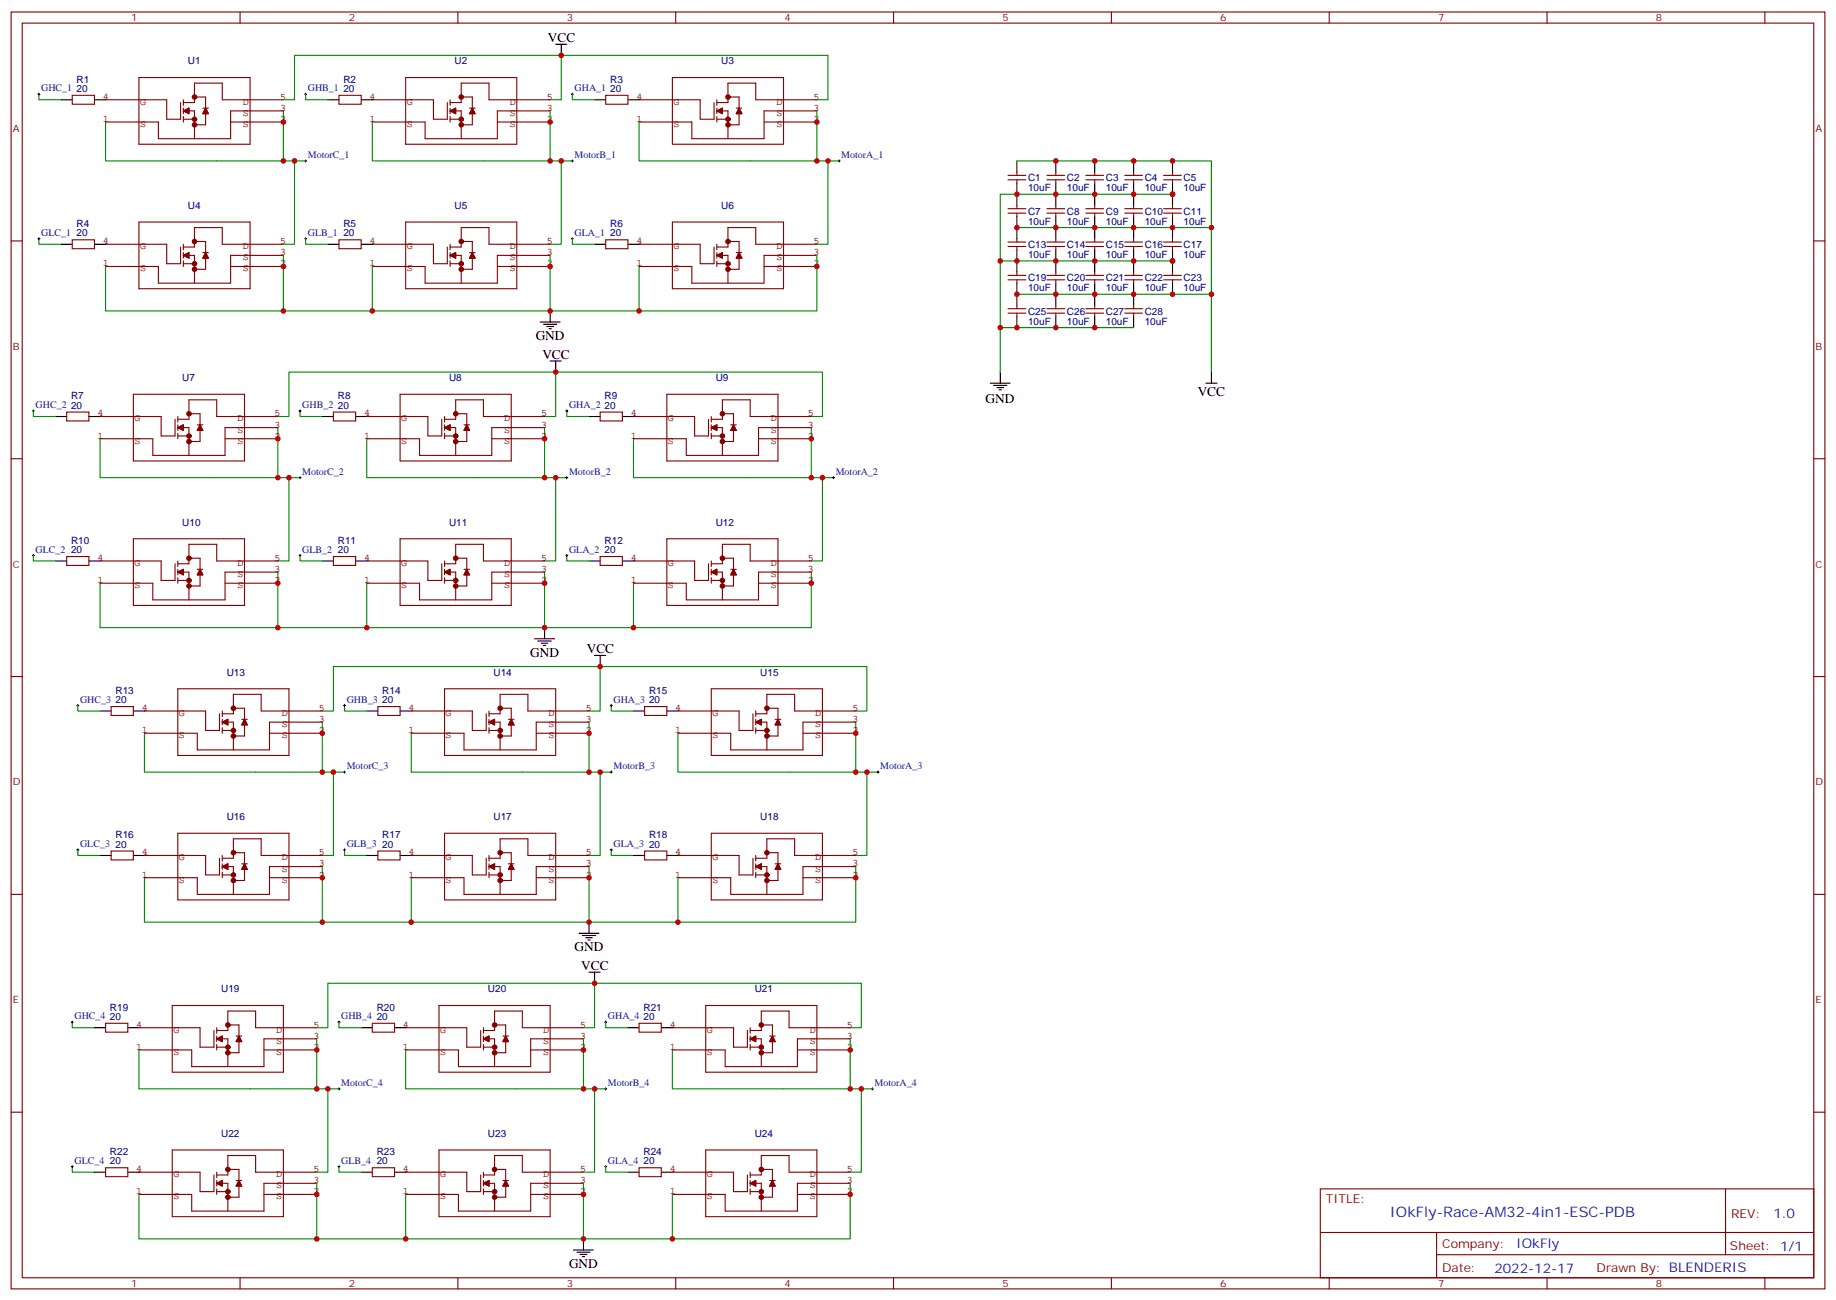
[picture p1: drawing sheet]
<svg xmlns="http://www.w3.org/2000/svg" width="583mm" height="413mm" viewBox="0 0 583 413" stroke-linecap="round" stroke-linejoin="round" font-family="sans-serif">
<defs><g id="words">
<text font-size="4.6" fill="#00f" x="441.2" y="386.4">IOkFly-Race-AM32-4in1-ESC-PDB</text>
<g font-size="4.2">
<text x="173.9" y="13.3">VCC</text>
<text x="170" y="107.9">GND</text>
<text x="172.2" y="113.9">VCC</text>
<text x="380.2" y="125.7">VCC</text>
<text x="312.9" y="127.8">GND</text>
<text x="168.3" y="208.4">GND</text>
<text x="186.3" y="207.4">VCC</text>
<text x="182.4" y="301.9">GND</text>
<text x="184.5" y="307.9">VCC</text>
<text x="180.6" y="402.4">GND</text>
</g>
<g font-size="4.2" fill="#00f">
<text x="562.9" y="386.7">1.0</text>
<text x="481.3" y="396.2">IOkFly</text>
<text x="474.4" y="404">2022-12-17</text>
</g>
<g font-size="3.9" fill="#800">
<text x="420.9" y="382">TITLE:</text>
<text x="549.5" y="386.7">REV:</text>
<text x="457.8" y="396.2">Company:</text>
<text x="549.1" y="396.8">Sheet: 1/1</text>
<text x="457.8" y="403.9">Date:</text>
<text x="506.8" y="403.9">Drawn By: BLENDERIS</text>
</g>
<g font-size="3.2" fill="#800">
<text x="41.6" y="6.8">1</text>
<text x="110.8" y="6.8">2</text>
<text x="179.9" y="6.8">3</text>
<text x="249.1" y="6.8">4</text>
<text x="318.2" y="6.8">5</text>
<text x="387.3" y="6.8">6</text>
<text x="456.5" y="6.8">7</text>
<text x="525.6" y="6.8">8</text>
<text x="4.1" y="41.9">A</text>
<text x="576.3" y="41.9">A</text>
<text x="4.1" y="111.1">B</text>
<text x="576.3" y="111.1">B</text>
<text x="4.1" y="180.2">C</text>
<text x="576.3" y="180.2">C</text>
<text x="4.1" y="249.3">D</text>
<text x="576.3" y="249.3">D</text>
<text x="4.1" y="318.5">E</text>
<text x="576.3" y="318.5">E</text>
<text x="41.6" y="408.6">1</text>
<text x="110.8" y="408.6">2</text>
<text x="179.9" y="408.6">3</text>
<text x="249.1" y="408.6">4</text>
<text x="318.2" y="408.6">5</text>
<text x="387.3" y="408.6">6</text>
<text x="456.5" y="408.6">7</text>
<text x="525.6" y="408.6">8</text>
</g>
<g font-size="3.2" fill="#000080">
<text x="59.6" y="20.4">U1</text>
<text x="144.3" y="20.4">U2</text>
<text x="229" y="20.4">U3</text>
<text x="24.3" y="29.2">20</text>
<text x="24.3" y="26.3">R1</text>
<text x="109" y="29.2">20</text>
<text x="109" y="26.3">R2</text>
<text x="193.7" y="29.2">20</text>
<text x="193.7" y="26.3">R3</text>
<text x="326.3" y="57.4">C1</text>
<text x="338.7" y="57.4">C2</text>
<text x="351" y="57.4">C3</text>
<text x="363.4" y="57.4">C4</text>
<text x="375.7" y="57.4">C5</text>
<text x="326.3" y="60.6">10uF</text>
<text x="338.7" y="60.6">10uF</text>
<text x="351" y="60.6">10uF</text>
<text x="363.4" y="60.6">10uF</text>
<text x="375.7" y="60.6">10uF</text>
<text x="59.6" y="66.3">U4</text>
<text x="144.3" y="66.3">U5</text>
<text x="229" y="66.3">U6</text>
<text x="326.3" y="71.3">10uF</text>
<text x="326.3" y="68.1">C7</text>
<text x="338.7" y="71.3">10uF</text>
<text x="338.7" y="68.1">C8</text>
<text x="351" y="71.3">10uF</text>
<text x="351" y="68.1">C9</text>
<text x="363.4" y="71.3">10uF</text>
<text x="363.4" y="68.1">C10</text>
<text x="375.7" y="71.3">10uF</text>
<text x="375.7" y="68.1">C11</text>
<text x="24.3" y="75.1">20</text>
<text x="24.3" y="72.1">R4</text>
<text x="109" y="75.1">20</text>
<text x="109" y="72.1">R5</text>
<text x="193.7" y="75.1">20</text>
<text x="193.7" y="72.1">R6</text>
<text x="326.3" y="81.9">10uF</text>
<text x="326.3" y="78.7">C13</text>
<text x="338.7" y="81.9">10uF</text>
<text x="338.7" y="78.7">C14</text>
<text x="351" y="81.9">10uF</text>
<text x="351" y="78.7">C15</text>
<text x="363.4" y="81.9">10uF</text>
<text x="363.4" y="78.7">C16</text>
<text x="375.7" y="81.9">10uF</text>
<text x="375.7" y="78.7">C17</text>
<text x="326.3" y="89.3">C19</text>
<text x="338.7" y="89.3">C20</text>
<text x="351" y="89.3">C21</text>
<text x="363.4" y="89.3">C22</text>
<text x="375.7" y="89.3">C23</text>
<text x="326.3" y="92.4">10uF</text>
<text x="338.7" y="92.4">10uF</text>
<text x="351" y="92.4">10uF</text>
<text x="363.4" y="92.4">10uF</text>
<text x="375.7" y="92.4">10uF</text>
<text x="326.3" y="99.9">C25</text>
<text x="338.7" y="99.9">C26</text>
<text x="351" y="99.9">C27</text>
<text x="363.4" y="99.9">C28</text>
<text x="326.3" y="103">10uF</text>
<text x="338.7" y="103">10uF</text>
<text x="351" y="103">10uF</text>
<text x="363.4" y="103">10uF</text>
<text x="57.9" y="121">U7</text>
<text x="142.5" y="121">U8</text>
<text x="227.2" y="121">U9</text>
<text x="22.6" y="129.8">20</text>
<text x="22.6" y="126.8">R7</text>
<text x="107.2" y="129.8">20</text>
<text x="107.2" y="126.8">R8</text>
<text x="191.9" y="129.8">20</text>
<text x="191.9" y="126.8">R9</text>
<text x="57.9" y="166.8">U10</text>
<text x="142.5" y="166.8">U11</text>
<text x="227.2" y="166.8">U12</text>
<text x="22.6" y="172.7">R10</text>
<text x="107.2" y="172.7">R11</text>
<text x="191.9" y="172.7">R12</text>
<text x="22.6" y="175.6">20</text>
<text x="107.2" y="175.6">20</text>
<text x="191.9" y="175.6">20</text>
<text x="72" y="214.5">U13</text>
<text x="156.6" y="214.5">U14</text>
<text x="241.3" y="214.5">U15</text>
<text x="36.7" y="220.3">R13</text>
<text x="121.3" y="220.3">R14</text>
<text x="206" y="220.3">R15</text>
<text x="36.7" y="223.2">20</text>
<text x="121.3" y="223.2">20</text>
<text x="206" y="223.2">20</text>
<text x="72" y="260.3">U16</text>
<text x="156.6" y="260.3">U17</text>
<text x="241.3" y="260.3">U18</text>
<text x="36.7" y="269.1">20</text>
<text x="36.7" y="266.2">R16</text>
<text x="121.3" y="269.1">20</text>
<text x="121.3" y="266.2">R17</text>
<text x="206" y="269.1">20</text>
<text x="206" y="266.2">R18</text>
<text x="70.2" y="315">U19</text>
<text x="154.9" y="315">U20</text>
<text x="239.6" y="315">U21</text>
<text x="34.9" y="323.8">20</text>
<text x="34.9" y="320.8">R19</text>
<text x="119.6" y="323.8">20</text>
<text x="119.6" y="320.8">R20</text>
<text x="204.2" y="323.8">20</text>
<text x="204.2" y="320.8">R21</text>
<text x="70.2" y="360.9">U22</text>
<text x="154.9" y="360.9">U23</text>
<text x="239.6" y="360.9">U24</text>
<text x="34.9" y="369.6">20</text>
<text x="34.9" y="366.7">R22</text>
<text x="119.6" y="369.6">20</text>
<text x="119.6" y="366.7">R23</text>
<text x="204.2" y="369.6">20</text>
<text x="204.2" y="366.7">R24</text>
</g>
<g font-size="3.2" fill="#00f">
<text x="13.1" y="29">GHC_1</text>
<text x="97.7" y="29">GHB_1</text>
<text x="182.4" y="29">GHA_1</text>
<text x="97.7" y="50.2">MotorC_1</text>
<text x="182.4" y="50.2">MotorB_1</text>
<text x="267.1" y="50.2">MotorA_1</text>
<text x="13.1" y="74.9">GLC_1</text>
<text x="97.7" y="74.9">GLB_1</text>
<text x="182.4" y="74.9">GLA_1</text>
<text x="11.3" y="129.6">GHC_2</text>
<text x="96" y="129.6">GHB_2</text>
<text x="180.6" y="129.6">GHA_2</text>
<text x="96" y="150.7">MotorC_2</text>
<text x="180.6" y="150.7">MotorB_2</text>
<text x="265.3" y="150.7">MotorA_2</text>
<text x="11.3" y="175.4">GLC_2</text>
<text x="96" y="175.4">GLB_2</text>
<text x="180.6" y="175.4">GLA_2</text>
<text x="25.4" y="223.1">GHC_3</text>
<text x="110.1" y="223.1">GHB_3</text>
<text x="194.7" y="223.1">GHA_3</text>
<text x="110.1" y="244.2">MotorC_3</text>
<text x="194.7" y="244.2">MotorB_3</text>
<text x="279.4" y="244.2">MotorA_3</text>
<text x="25.4" y="268.9">GLC_3</text>
<text x="110.1" y="268.9">GLB_3</text>
<text x="194.7" y="268.9">GLA_3</text>
<text x="23.6" y="323.6">GHC_4</text>
<text x="108.3" y="323.6">GHB_4</text>
<text x="193" y="323.6">GHA_4</text>
<text x="108.3" y="344.8">MotorC_4</text>
<text x="193" y="344.8">MotorB_4</text>
<text x="277.6" y="344.8">MotorA_4</text>
<text x="23.6" y="369.5">GLC_4</text>
<text x="108.3" y="369.5">GLB_4</text>
<text x="193" y="369.5">GLA_4</text>
</g>
<g font-size="3.2" fill="#840000">
<text x="32.7" y="31.6">4</text>
<text x="44.4" y="33.2">G</text>
<text x="77.1" y="33.2">D</text>
<text x="88.9" y="35.2">3</text>
<text x="88.9" y="31.6">5</text>
<text x="117.3" y="31.6">4</text>
<text x="129.1" y="33.2">G</text>
<text x="161.8" y="33.2">D</text>
<text x="173.6" y="35.2">3</text>
<text x="173.6" y="31.6">5</text>
<text x="202" y="31.6">4</text>
<text x="213.8" y="33.2">G</text>
<text x="246.5" y="33.2">D</text>
<text x="258.2" y="35.2">3</text>
<text x="258.2" y="31.6">5</text>
<text x="32.7" y="38.7">1</text>
<text x="44.4" y="40.3">S</text>
<text x="77.1" y="40.3">S</text>
<text x="77.1" y="36.8">S</text>
<text x="88.9" y="38.7">2</text>
<text x="117.3" y="38.7">1</text>
<text x="129.1" y="40.3">S</text>
<text x="161.8" y="40.3">S</text>
<text x="161.8" y="36.8">S</text>
<text x="173.6" y="38.7">2</text>
<text x="202" y="38.7">1</text>
<text x="213.8" y="40.3">S</text>
<text x="246.5" y="40.3">S</text>
<text x="246.5" y="36.8">S</text>
<text x="258.2" y="38.7">2</text>
<text x="32.7" y="77.5">4</text>
<text x="88.9" y="77.5">5</text>
<text x="117.3" y="77.5">4</text>
<text x="173.6" y="77.5">5</text>
<text x="202" y="77.5">4</text>
<text x="258.2" y="77.5">5</text>
<text x="44.4" y="79.1">G</text>
<text x="77.1" y="82.6">S</text>
<text x="77.1" y="79.1">D</text>
<text x="88.9" y="81">3</text>
<text x="129.1" y="79.1">G</text>
<text x="161.8" y="82.6">S</text>
<text x="161.8" y="79.1">D</text>
<text x="173.6" y="81">3</text>
<text x="213.8" y="79.1">G</text>
<text x="246.5" y="82.6">S</text>
<text x="246.5" y="79.1">D</text>
<text x="258.2" y="81">3</text>
<text x="32.7" y="84.6">1</text>
<text x="44.4" y="86.2">S</text>
<text x="77.1" y="86.2">S</text>
<text x="88.9" y="84.6">2</text>
<text x="117.3" y="84.6">1</text>
<text x="129.1" y="86.2">S</text>
<text x="161.8" y="86.2">S</text>
<text x="173.6" y="84.6">2</text>
<text x="202" y="84.6">1</text>
<text x="213.8" y="86.2">S</text>
<text x="246.5" y="86.2">S</text>
<text x="258.2" y="84.6">2</text>
<text x="30.9" y="132.2">4</text>
<text x="42.7" y="133.8">G</text>
<text x="75.4" y="137.3">S</text>
<text x="75.4" y="133.8">D</text>
<text x="87.1" y="135.7">3</text>
<text x="87.1" y="132.2">5</text>
<text x="115.6" y="132.2">4</text>
<text x="127.4" y="133.8">G</text>
<text x="160" y="137.3">S</text>
<text x="160" y="133.8">D</text>
<text x="171.8" y="135.7">3</text>
<text x="171.8" y="132.2">5</text>
<text x="200.2" y="132.2">4</text>
<text x="212" y="133.8">G</text>
<text x="244.7" y="137.3">S</text>
<text x="244.7" y="133.8">D</text>
<text x="256.5" y="135.7">3</text>
<text x="256.5" y="132.2">5</text>
<text x="30.9" y="139.2">1</text>
<text x="42.7" y="140.8">S</text>
<text x="75.4" y="140.8">S</text>
<text x="87.1" y="139.2">2</text>
<text x="115.6" y="139.2">1</text>
<text x="127.4" y="140.8">S</text>
<text x="160" y="140.8">S</text>
<text x="171.8" y="139.2">2</text>
<text x="200.2" y="139.2">1</text>
<text x="212" y="140.8">S</text>
<text x="244.7" y="140.8">S</text>
<text x="256.5" y="139.2">2</text>
<text x="30.9" y="178">4</text>
<text x="42.7" y="179.6">G</text>
<text x="75.4" y="179.6">D</text>
<text x="87.1" y="178">5</text>
<text x="115.6" y="178">4</text>
<text x="127.4" y="179.6">G</text>
<text x="160" y="179.6">D</text>
<text x="171.8" y="178">5</text>
<text x="200.2" y="178">4</text>
<text x="212" y="179.6">G</text>
<text x="244.7" y="179.6">D</text>
<text x="256.5" y="178">5</text>
<text x="30.9" y="185.1">1</text>
<text x="75.4" y="183.2">S</text>
<text x="87.1" y="185.1">2</text>
<text x="87.1" y="181.6">3</text>
<text x="115.6" y="185.1">1</text>
<text x="160" y="183.2">S</text>
<text x="171.8" y="185.1">2</text>
<text x="171.8" y="181.6">3</text>
<text x="200.2" y="185.1">1</text>
<text x="244.7" y="183.2">S</text>
<text x="256.5" y="185.1">2</text>
<text x="256.5" y="181.6">3</text>
<text x="42.7" y="186.7">S</text>
<text x="75.4" y="186.7">S</text>
<text x="127.4" y="186.7">S</text>
<text x="160" y="186.7">S</text>
<text x="212" y="186.7">S</text>
<text x="244.7" y="186.7">S</text>
<text x="45" y="225.7">4</text>
<text x="56.8" y="227.3">G</text>
<text x="89.5" y="227.3">D</text>
<text x="101.2" y="225.7">5</text>
<text x="129.7" y="225.7">4</text>
<text x="141.5" y="227.3">G</text>
<text x="174.1" y="227.3">D</text>
<text x="185.9" y="225.7">5</text>
<text x="214.3" y="225.7">4</text>
<text x="226.1" y="227.3">G</text>
<text x="258.8" y="227.3">D</text>
<text x="270.6" y="225.7">5</text>
<text x="45" y="232.7">1</text>
<text x="89.5" y="230.8">S</text>
<text x="101.2" y="232.7">2</text>
<text x="101.2" y="229.2">3</text>
<text x="129.7" y="232.7">1</text>
<text x="174.1" y="230.8">S</text>
<text x="185.9" y="232.7">2</text>
<text x="185.9" y="229.2">3</text>
<text x="214.3" y="232.7">1</text>
<text x="258.8" y="230.8">S</text>
<text x="270.6" y="232.7">2</text>
<text x="270.6" y="229.2">3</text>
<text x="56.8" y="234.3">S</text>
<text x="89.5" y="234.3">S</text>
<text x="141.5" y="234.3">S</text>
<text x="174.1" y="234.3">S</text>
<text x="226.1" y="234.3">S</text>
<text x="258.8" y="234.3">S</text>
<text x="45" y="271.5">4</text>
<text x="56.8" y="273.1">G</text>
<text x="89.5" y="273.1">D</text>
<text x="101.2" y="275.1">3</text>
<text x="101.2" y="271.5">5</text>
<text x="129.7" y="271.5">4</text>
<text x="141.5" y="273.1">G</text>
<text x="174.1" y="273.1">D</text>
<text x="185.9" y="275.1">3</text>
<text x="185.9" y="271.5">5</text>
<text x="214.3" y="271.5">4</text>
<text x="226.1" y="273.1">G</text>
<text x="258.8" y="273.1">D</text>
<text x="270.6" y="275.1">3</text>
<text x="270.6" y="271.5">5</text>
<text x="45" y="278.6">1</text>
<text x="56.8" y="280.2">S</text>
<text x="89.5" y="280.2">S</text>
<text x="89.5" y="276.7">S</text>
<text x="101.2" y="278.6">2</text>
<text x="129.7" y="278.6">1</text>
<text x="141.5" y="280.2">S</text>
<text x="174.1" y="280.2">S</text>
<text x="174.1" y="276.7">S</text>
<text x="185.9" y="278.6">2</text>
<text x="214.3" y="278.6">1</text>
<text x="226.1" y="280.2">S</text>
<text x="258.8" y="280.2">S</text>
<text x="258.8" y="276.7">S</text>
<text x="270.6" y="278.6">2</text>
<text x="43.3" y="326.2">4</text>
<text x="55" y="327.8">G</text>
<text x="87.7" y="327.8">D</text>
<text x="99.5" y="329.7">3</text>
<text x="99.5" y="326.2">5</text>
<text x="127.9" y="326.2">4</text>
<text x="139.7" y="327.8">G</text>
<text x="172.4" y="327.8">D</text>
<text x="184.1" y="329.7">3</text>
<text x="184.1" y="326.2">5</text>
<text x="212.6" y="326.2">4</text>
<text x="224.4" y="327.8">G</text>
<text x="257" y="327.8">D</text>
<text x="268.8" y="329.7">3</text>
<text x="268.8" y="326.2">5</text>
<text x="43.3" y="333.3">1</text>
<text x="55" y="334.9">S</text>
<text x="87.7" y="334.9">S</text>
<text x="87.7" y="331.3">S</text>
<text x="99.5" y="333.3">2</text>
<text x="127.9" y="333.3">1</text>
<text x="139.7" y="334.9">S</text>
<text x="172.4" y="334.9">S</text>
<text x="172.4" y="331.3">S</text>
<text x="184.1" y="333.3">2</text>
<text x="212.6" y="333.3">1</text>
<text x="224.4" y="334.9">S</text>
<text x="257" y="334.9">S</text>
<text x="257" y="331.3">S</text>
<text x="268.8" y="333.3">2</text>
<text x="43.3" y="372.1">4</text>
<text x="55" y="373.7">G</text>
<text x="87.7" y="377.2">S</text>
<text x="87.7" y="373.7">D</text>
<text x="99.5" y="375.6">3</text>
<text x="99.5" y="372.1">5</text>
<text x="127.9" y="372.1">4</text>
<text x="139.7" y="373.7">G</text>
<text x="172.4" y="377.2">S</text>
<text x="172.4" y="373.7">D</text>
<text x="184.1" y="375.6">3</text>
<text x="184.1" y="372.1">5</text>
<text x="212.6" y="372.1">4</text>
<text x="224.4" y="373.7">G</text>
<text x="257" y="377.2">S</text>
<text x="257" y="373.7">D</text>
<text x="268.8" y="375.6">3</text>
<text x="268.8" y="372.1">5</text>
<text x="43.3" y="379.1">1</text>
<text x="55" y="380.7">S</text>
<text x="87.7" y="380.7">S</text>
<text x="99.5" y="379.1">2</text>
<text x="127.9" y="379.1">1</text>
<text x="139.7" y="380.7">S</text>
<text x="172.4" y="380.7">S</text>
<text x="184.1" y="379.1">2</text>
<text x="212.6" y="379.1">1</text>
<text x="224.4" y="380.7">S</text>
<text x="257" y="380.7">S</text>
<text x="268.8" y="379.1">2</text>
</g>
</g></defs>
<g fill="none" stroke="#870000" stroke-width=".35">
<path d="M3.5 3.8h575.8v405.4h-575.8zM7.1 7.3h568.6v398.3h-568.6zM76.2 3.8v3.5M145.3 3.8v3.5M214.5 3.8v3.5M283.6 3.8v3.5M352.8 3.8v3.5M421.9 3.8v3.5M491.1 3.8v3.5M560.2 3.8v3.5M22.9 30.3h7.1v2.8h-7.1zM3.5 76.5h3.6"/>
<path d="M575.7 76.5h3.6M3.5 145.6h3.6M575.7 145.6h3.6M3.5 214.8h3.6M575.7 214.8h3.6M3.5 283.9h3.6M575.7 283.9h3.6M3.5 353.1h3.6M575.7 353.1h3.6M419.1 377.4h156.6v28.2h-156.6zM547.7 377.4v20.9M419.1 391.2h156.5"/>
<path d="M456 398.3h119.6M456 391.2v14.2M76.2 405.6v3.6M145.3 405.6v3.6M214.5 405.6v3.6M283.6 405.6v3.6M352.8 405.6v3.6M421.9 405.6v3.6M491.1 405.6v3.6M560.2 405.6v3.6"/>
</g>
<path d="M12.3 29.9v1.8h7.1" fill="none" stroke="#008700" stroke-width=".35"/>
<path d="M12 29.9h.7M12.3 29.6v.7" fill="none" stroke="#000" stroke-width=".32"/>
<path d="M19.4 31.7h3.5M30 31.7h3.5" fill="none" stroke="#000" stroke-width=".35"/>
<g fill="#850000" stroke="#850000" stroke-width=".35">
<path d="M58.2 35.2l1.8-.9v1.8z"/>
<path d="M65.3 34.3l.8 1.8h-1.7z"/>
</g>
<path d="M33.5 38.7h10.6M33.5 31.7h10.6M79.4 38.7h10.6M79.4 35.2h10.6M79.4 31.7h10.6" fill="none" stroke="#850000" stroke-width=".35"/>
<g fill="#850000">
<circle cx="61.6" cy="30.8" r=".44"/>
<circle cx="61.6" cy="39.6" r=".44"/>
<circle cx="61.6" cy="37.9" r=".44"/>
</g>
<g fill="none" stroke="#850000" stroke-width=".88">
<circle cx="61.7" cy="39.6" r=".44"/>
<circle cx="61.7" cy="30.8" r=".44"/>
<circle cx="61.7" cy="37.9" r=".44"/>
</g>
<g fill="none" stroke="#850000" stroke-width=".35">
<path d="M44.1 24.6h35.3v21.2h-35.3zM44.1 31.7h8.8v6.2h4.4v-5.3M58.2 35.2h3.5v8.8M58.2 37.9h3.5M58.2 31.7v1.7M58.2 34.3v1.8M58.2 37v1.7M58.2 35.2l1.8-.9v1.8zM61.7 30.8h3.6v8.8h-3.6M64.4 34.3h1.7M65.3 34.3l.8 1.8h-1.7zM73.2 38.7h6.2"/>
<path d="M79.4 35.2h-6.2v8.8h-22.9v-5.3h-6.2M79.4 31.7h-8.8v-5.3h-8.9v6.2h-3.5M118.2 31.7h10.6M118.2 38.7h10.6M164 35.2h10.6M164 31.7h10.6M164 38.7h10.6"/>
</g>
<path d="M178.2 17.6h-84.7v14.1h-3.5M90 35.2v15.9h-56.5v-12.4" fill="none" stroke="#008700" stroke-width=".35"/>
<path d="M176.4 14h3.5M178.2 14v3.6" fill="none" stroke="#000" stroke-width=".35"/>
<g fill="#850000" stroke="#850000" stroke-width=".35">
<path d="M142.9 35.2l1.7-.9v1.8z"/>
<path d="M149.9 34.3l.9 1.8h-1.8z"/>
</g>
<g fill="#850000">
<circle cx="146.2" cy="30.8" r=".44"/>
<circle cx="146.2" cy="39.6" r=".44"/>
<circle cx="146.2" cy="37.9" r=".44"/>
</g>
<g fill="none" stroke="#850000" stroke-width=".88">
<circle cx="146.4" cy="30.8" r=".44"/>
<circle cx="146.4" cy="37.9" r=".44"/>
<circle cx="146.4" cy="39.6" r=".44"/>
</g>
<g fill="none" stroke="#850000" stroke-width=".35">
<path d="M128.8 24.6h35.2v21.2h-35.2zM128.8 31.7h8.8v6.2h4.4v-5.3M142.9 35.2h3.5v8.8M142.9 37.9h3.5M142.9 31.7v1.7M142.9 34.3v1.8M142.9 37v1.7M142.9 35.2l1.7-.9v1.8zM146.4 30.8h3.5v8.8h-3.5M149 34.3h1.8M149.9 34.3l.9 1.8h-1.8zM157.9 38.7h6.1"/>
<path d="M164 35.2h-6.1v8.8h-23v-5.3h-6.1M164 31.7h-8.8v-5.3h-8.8v6.2h-3.5M202.8 31.7h10.6M202.8 38.7h10.6M248.7 35.2h10.6M248.7 31.7h10.6M248.7 38.7h10.6"/>
</g>
<path d="M104.1 31.7h3.5M114.7 31.7h3.5" fill="none" stroke="#000" stroke-width=".35"/>
<path d="M107.6 30.3h7.1v2.8h-7.1z" fill="none" stroke="#870000" stroke-width=".35"/>
<path d="M96.7 29.9h.7M97 29.6v.7" fill="none" stroke="#000" stroke-width=".32"/>
<path d="M97 29.9v1.8h7.1" fill="none" stroke="#008700" stroke-width=".35"/>
<g fill="#850000" stroke="#850000" stroke-width=".35">
<path d="M227.5 35.2l1.8-.9v1.8z"/>
<path d="M234.6 34.3l.9 1.8h-1.8z"/>
</g>
<g fill="#850000">
<circle cx="230.9" cy="30.8" r=".44"/>
<circle cx="230.9" cy="39.6" r=".44"/>
<circle cx="230.9" cy="37.9" r=".44"/>
</g>
<g fill="none" stroke="#850000" stroke-width=".88">
<circle cx="231.1" cy="30.8" r=".44"/>
<circle cx="231.1" cy="37.9" r=".44"/>
<circle cx="231.1" cy="39.6" r=".44"/>
</g>
<g fill="none" stroke="#850000" stroke-width=".35">
<path d="M213.4 24.6h35.3v21.2h-35.3zM213.4 31.7h8.8v6.2h4.5v-5.3M227.5 35.2h3.6v8.8M227.5 37.9h3.6M227.5 31.7v1.7M227.5 34.3v1.8M227.5 37v1.7M227.5 35.2l1.8-.9v1.8zM231.1 30.8h3.5v8.8h-3.5M233.7 34.3h1.8M234.6 34.3l.9 1.8h-1.8zM242.5 38.7h6.2"/>
<path d="M248.7 35.2h-6.2v8.8h-22.9v-5.3h-6.2M248.7 31.7h-8.8v-5.3h-8.8v6.2h-3.6M33.5 77.5h10.6M79.4 77.5h10.6M33.5 84.6h10.6M79.4 84.6h10.6M79.4 81.1h10.6"/>
</g>
<path d="M174.6 31.7h3.6v-14.1h84.6v14.1h-3.5M174.6 35.2v15.9h-56.4v-12.4M181.7 29.9v1.8h7M259.3 35.2v15.9h-56.5v-12.4" fill="none" stroke="#008700" stroke-width=".35"/>
<path d="M181.3 29.9h.7M181.7 29.6v.7" fill="none" stroke="#000" stroke-width=".32"/>
<path d="M188.7 31.7h3.6M199.3 31.7h3.5" fill="none" stroke="#000" stroke-width=".35"/>
<path d="M192.3 30.3h7v2.8h-7z" fill="none" stroke="#870000" stroke-width=".35"/>
<g fill="#850000" stroke="#850000" stroke-width=".35">
<path d="M58.2 81.1l1.8-.9v1.8z"/>
<path d="M65.3 80.2l.8 1.8h-1.7z"/>
</g>
<g fill="#850000">
<circle cx="61.6" cy="76.7" r=".44"/>
<circle cx="61.6" cy="85.5" r=".44"/>
<circle cx="61.6" cy="83.7" r=".44"/>
</g>
<g fill="none" stroke="#850000" stroke-width=".88">
<circle cx="61.7" cy="76.7" r=".44"/>
<circle cx="61.7" cy="85.5" r=".44"/>
<circle cx="61.7" cy="83.7" r=".44"/>
</g>
<g fill="none" stroke="#850000" stroke-width=".35">
<path d="M44.1 70.5h35.3v21.2h-35.3zM44.1 77.5h8.8v6.2h4.4v-5.3M58.2 77.5v1.8M61.7 76.7h3.6v8.8h-3.6M79.4 77.5h-8.8v-5.3h-8.9v6.2h-3.5M118.2 77.5h10.6M164 77.5h10.6M58.2 81.1h3.5v8.8M58.2 83.7h3.5M58.2 80.2v1.8M58.2 82.8v1.8M58.2 81.1l1.8-.9v1.8z"/>
<path d="M64.4 80.2h1.7M65.3 80.2l.8 1.8h-1.7zM73.2 84.6h6.2M79.4 81.1h-6.2v8.8h-22.9v-5.3h-6.2M118.2 84.6h10.6M164 81.1h10.6M164 84.6h10.6"/>
</g>
<path d="M90 51.1h3.5v26.4h-3.5M93.5 51.1h3.5M12.3 75.8v1.7h7.1" fill="none" stroke="#008700" stroke-width=".35"/>
<path d="M96.7 51.1h.7M97 50.7v.7" fill="none" stroke="#000" stroke-width=".32"/>
<g fill="#850000" stroke="#850000" stroke-width=".35">
<path d="M142.9 81.1l1.7-.9v1.8z"/>
<path d="M149.9 80.2l.9 1.8h-1.8z"/>
</g>
<g fill="#850000">
<circle cx="146.2" cy="76.7" r=".44"/>
<circle cx="146.2" cy="85.5" r=".44"/>
<circle cx="146.2" cy="83.7" r=".44"/>
</g>
<g fill="none" stroke="#850000" stroke-width=".88">
<circle cx="146.4" cy="76.7" r=".44"/>
<circle cx="146.4" cy="85.5" r=".44"/>
<circle cx="146.4" cy="83.7" r=".44"/>
</g>
<g fill="none" stroke="#850000" stroke-width=".35">
<path d="M128.8 70.5h35.2v21.2h-35.2zM128.8 77.5h8.8v6.2h4.4v-5.3M142.9 77.5v1.8M146.4 76.7h3.5v8.8h-3.5M164 77.5h-8.8v-5.3h-8.8v6.2h-3.5M202.8 77.5h10.6M248.7 77.5h10.6M142.9 81.1h3.5v8.8M142.9 83.7h3.5M142.9 80.2v1.8M142.9 82.8v1.8M142.9 81.1l1.7-.9v1.8z"/>
<path d="M149 80.2h1.8M149.9 80.2l.9 1.8h-1.8zM157.9 84.6h6.1M164 81.1h-6.1v8.8h-23v-5.3h-6.1M202.8 84.6h10.6M248.7 81.1h10.6M248.7 84.6h10.6"/>
</g>
<g fill="#850000" stroke="#850000" stroke-width=".35">
<path d="M227.5 81.1l1.8-.9v1.8z"/>
<path d="M234.6 80.2l.9 1.8h-1.8z"/>
</g>
<g fill="#850000">
<circle cx="230.9" cy="76.7" r=".44"/>
<circle cx="230.9" cy="85.5" r=".44"/>
<circle cx="230.9" cy="83.7" r=".44"/>
</g>
<g fill="none" stroke="#850000" stroke-width=".88">
<circle cx="231.1" cy="76.7" r=".44"/>
<circle cx="231.1" cy="83.7" r=".44"/>
<circle cx="231.1" cy="85.5" r=".44"/>
</g>
<g fill="none" stroke="#850000" stroke-width=".35">
<path d="M213.4 70.5h35.3v21.2h-35.3zM213.4 77.5h8.8v6.2h4.5v-5.3M227.5 77.5v1.8M231.1 76.7h3.5v8.8h-3.5M248.7 77.5h-8.8v-5.3h-8.8v6.2h-3.6M227.5 81.1h3.6v8.8M227.5 83.7h3.6M227.5 80.2v1.8M227.5 82.8v1.8M227.5 81.1l1.8-.9v1.8zM233.7 80.2h1.8M234.6 80.2l.9 1.8h-1.8z"/>
<path d="M242.5 84.6h6.2M248.7 81.1h-6.2v8.8h-22.9v-5.3h-6.2M201.1 178.1h10.6M246.9 178.1h10.6M201.1 185.1h10.6M246.9 185.1h10.6M246.9 181.6h10.6"/>
</g>
<g fill="none" stroke="#000" stroke-width=".35">
<path d="M19.4 77.5h3.5M30 77.5h3.5M104.1 77.5h3.5M114.7 77.5h3.5M188.7 77.5h3.6M199.3 77.5h3.5M174.6 98.7v3.5M171.4 102.2h6.4M172.5 102.9h4.2M173.6 103.6h2.1M174.3 104.4h.7M17.6 178.1h3.6"/>
<path d="M28.2 178.1h3.5M102.3 178.1h3.5M112.9 178.1h3.5M187 178.1h3.5M197.6 178.1h3.5M172.9 199.2v3.6M169.7 202.8h6.3M170.7 203.5h4.3M171.8 204.2h2.1M172.5 204.9h.7"/>
</g>
<path d="M22.9 76.1h7.1v2.9h-7.1zM107.6 76.1h7.1v2.9h-7.1zM192.3 76.1h7v2.9h-7zM21.2 176.7h7v2.8h-7zM105.8 176.7h7.1v2.8h-7.1zM190.5 176.7h7.1v2.8h-7.1z" fill="none" stroke="#870000" stroke-width=".35"/>
<g fill="none" stroke="#000" stroke-width=".32">
<path d="M181.3 51.1h.7M181.7 50.7v.7M266 51.1h.7M266.3 50.7v.7M12 75.8h.7M12.3 75.4v.7M96.7 75.8h.7M97 75.4v.7M181.3 75.8h.7M181.7 75.4v.7M179.6 151.6h.7M179.9 151.3v.7"/>
<path d="M264.2 151.6h.7M264.6 151.3v.7M10.2 176.3h.7M10.6 176v.7M94.9 176.3h.7M95.2 176v.7M179.6 176.3h.7M179.9 176v.7"/>
</g>
<g fill="none" stroke="#008700" stroke-width=".35">
<path d="M174.6 51.1h3.6v26.4h-3.6M178.2 51.1h3.5M259.3 51.1h3.5v26.4h-3.5M262.8 51.1h3.5M97 75.8v1.7h7.1M181.7 75.8v1.7h7M90 81.1v17.6M118.2 84.6v14.1M174.6 81.1v17.6M202.8 84.6v14.1M259.3 81.1v17.6h-225.8v-14.1M172.9 151.6h3.5v26.5h-3.5"/>
<path d="M176.4 151.6h3.5M257.5 151.6h3.6v26.5h-3.6M261.1 151.6h3.5M95.2 176.3v1.8h7.1M179.9 176.3v1.8h7.1M88.2 181.6v17.6M116.4 185.1v14.1M172.9 181.6v17.6M201.1 185.1v14.1M257.5 181.6v17.6h-225.8v-14.1"/>
</g>
<g fill="#850000" stroke="#850000" stroke-width=".35">
<path d="M225.8 181.6l1.7-.9v1.8z"/>
<path d="M232.8 180.7l.9 1.8h-1.7z"/>
</g>
<g fill="#850000">
<circle cx="229.1" cy="177.2" r=".44"/>
<circle cx="229.1" cy="186" r=".44"/>
<circle cx="229.1" cy="184.3" r=".44"/>
</g>
<g fill="none" stroke="#850000" stroke-width=".88">
<circle cx="229.3" cy="177.2" r=".44"/>
<circle cx="229.3" cy="184.3" r=".44"/>
<circle cx="229.3" cy="186" r=".44"/>
</g>
<g fill="none" stroke="#850000" stroke-width=".35">
<path d="M116.4 178.1h10.6M162.3 178.1h10.6M211.7 171h35.2v21.2h-35.2zM211.7 178.1h8.8v6.2h4.4v-5.3M225.8 178.1v1.7M229.3 177.2h3.5v8.8h-3.5M246.9 178.1h-8.8v-5.3h-8.8v6.2h-3.5M116.4 185.1h10.6M162.3 181.6h10.6M162.3 185.1h10.6M225.8 181.6h3.5v8.8M225.8 184.3h3.5"/>
<path d="M225.8 180.7v1.8M225.8 183.4v1.7M225.8 181.6l1.7-.9v1.8zM232 180.7h1.7M232.8 180.7l.9 1.8h-1.7zM240.8 185.1h6.1M246.9 181.6h-6.1v8.8h-23v-5.3h-6.1"/>
</g>
<g fill="#850000" stroke="#850000" stroke-width=".35">
<path d="M141.1 181.6l1.8-.9v1.8z"/>
<path d="M148.2 180.7l.8 1.8h-1.7z"/>
</g>
<g fill="#850000">
<circle cx="144.5" cy="177.2" r=".44"/>
<circle cx="144.5" cy="186" r=".44"/>
<circle cx="144.5" cy="184.3" r=".44"/>
</g>
<g fill="none" stroke="#850000" stroke-width=".88">
<circle cx="144.6" cy="177.2" r=".44"/>
<circle cx="144.6" cy="186" r=".44"/>
<circle cx="144.6" cy="184.3" r=".44"/>
</g>
<g fill="none" stroke="#850000" stroke-width=".35">
<path d="M31.7 178.1h10.6M77.6 178.1h10.6M127 171h35.3v21.2h-35.3zM127 178.1h8.8v6.2h4.4v-5.3M141.1 178.1v1.7M144.6 177.2h3.6v8.8h-3.6M162.3 178.1h-8.8v-5.3h-8.9v6.2h-3.5M31.7 185.1h10.6M77.6 181.6h10.6M77.6 185.1h10.6M141.1 181.6h3.5v8.8M141.1 184.3h3.5"/>
<path d="M141.1 180.7v1.8M141.1 183.4v1.7M141.1 181.6l1.8-.9v1.8zM147.3 180.7h1.7M148.2 180.7l.8 1.8h-1.7zM156.1 185.1h6.2M162.3 181.6h-6.2v8.8h-22.9v-5.3h-6.2"/>
</g>
<path d="M88.2 151.6h3.5v26.5h-3.5M91.7 151.6h3.5M10.6 176.3v1.8h7" fill="none" stroke="#008700" stroke-width=".35"/>
<path d="M94.9 151.6h.7M95.2 151.3v.7" fill="none" stroke="#000" stroke-width=".32"/>
<g fill="#850000" stroke="#850000" stroke-width=".35">
<path d="M56.4 181.6l1.8-.9v1.8z"/>
<path d="M63.5 180.7l.9 1.8h-1.8z"/>
</g>
<g fill="#850000">
<circle cx="59.8" cy="177.2" r=".44"/>
<circle cx="59.8" cy="186" r=".44"/>
<circle cx="59.8" cy="184.3" r=".44"/>
</g>
<g fill="none" stroke="#850000" stroke-width=".88">
<circle cx="60" cy="177.2" r=".44"/>
<circle cx="60" cy="186" r=".44"/>
<circle cx="60" cy="184.3" r=".44"/>
</g>
<g fill="none" stroke="#850000" stroke-width=".35">
<path d="M201.1 139.3h10.6M201.1 132.2h10.6M246.9 139.3h10.6M246.9 135.7h10.6M246.9 132.2h10.6M42.3 171h35.3v21.2h-35.3zM42.3 178.1h8.9v6.2h4.4v-5.3M56.4 178.1v1.7M60 177.2h3.5v8.8h-3.5M77.6 178.1h-8.8v-5.3h-8.8v6.2h-3.6M56.4 181.6h3.6v8.8M56.4 184.3h3.6"/>
<path d="M56.4 180.7v1.8M56.4 183.4v1.7M56.4 181.6l1.8-.9v1.8zM62.6 180.7h1.8M63.5 180.7l.9 1.8h-1.8zM71.4 185.1h6.2M77.6 181.6h-6.2v8.8h-22.9v-5.3h-6.2"/>
</g>
<path d="M172.9 135.7v15.9h-56.5v-12.3M172.9 132.2h3.5v-14.1h84.7v14.1h-3.6M179.9 130.5v1.7h7.1M257.5 135.7v15.9h-56.4v-12.3" fill="none" stroke="#008700" stroke-width=".35"/>
<path d="M187 132.2h3.5M197.6 132.2h3.5" fill="none" stroke="#000" stroke-width=".35"/>
<path d="M190.5 130.8h7.1v2.8h-7.1z" fill="none" stroke="#870000" stroke-width=".35"/>
<path d="M179.6 130.5h.7M179.9 130.1v.7" fill="none" stroke="#000" stroke-width=".32"/>
<g fill="#850000" stroke="#850000" stroke-width=".35">
<path d="M225.8 135.7l1.7-.8v1.7z"/>
<path d="M232.8 134.9l.9 1.7h-1.7z"/>
</g>
<g fill="#850000">
<circle cx="229.1" cy="131.3" r=".44"/>
<circle cx="229.1" cy="140.2" r=".44"/>
<circle cx="229.1" cy="138.4" r=".44"/>
</g>
<g fill="none" stroke="#850000" stroke-width=".88">
<circle cx="229.3" cy="138.4" r=".44"/>
<circle cx="229.3" cy="131.3" r=".44"/>
<circle cx="229.3" cy="140.2" r=".44"/>
</g>
<g fill="none" stroke="#850000" stroke-width=".35">
<path d="M116.4 132.2h10.6M116.4 139.3h10.6M162.3 135.7h10.6M162.3 132.2h10.6M162.3 139.3h10.6M211.7 125.2h35.2v21.1h-35.2zM211.7 132.2h8.8v6.2h4.4v-5.3M225.8 135.7h3.5v8.9M225.8 138.4h3.5M225.8 132.2v1.8M225.8 134.9v1.7M225.8 137.5v1.8"/>
<path d="M225.8 135.7l1.7-.8v1.7zM229.3 131.3h3.5v8.9h-3.5M232 134.9h1.7M232.8 134.9l.9 1.7h-1.7zM240.8 139.3h6.1M246.9 135.7h-6.1v8.9h-23v-5.3h-6.1M246.9 132.2h-8.8v-5.3h-8.8v6.2h-3.5"/>
</g>
<path d="M95.2 130.5v1.7h7.1" fill="none" stroke="#008700" stroke-width=".35"/>
<path d="M94.9 130.5h.7M95.2 130.1v.7" fill="none" stroke="#000" stroke-width=".32"/>
<path d="M102.3 132.2h3.5M112.9 132.2h3.5" fill="none" stroke="#000" stroke-width=".35"/>
<path d="M105.8 130.8h7.1v2.8h-7.1z" fill="none" stroke="#870000" stroke-width=".35"/>
<g fill="#850000" stroke="#850000" stroke-width=".35">
<path d="M141.1 135.7l1.8-.8v1.7z"/>
<path d="M148.2 134.9l.8 1.7h-1.7z"/>
</g>
<g fill="#850000">
<circle cx="144.5" cy="131.3" r=".44"/>
<circle cx="144.5" cy="140.2" r=".44"/>
<circle cx="144.5" cy="138.4" r=".44"/>
</g>
<g fill="none" stroke="#850000" stroke-width=".88">
<circle cx="144.6" cy="131.3" r=".44"/>
<circle cx="144.6" cy="138.4" r=".44"/>
<circle cx="144.6" cy="140.2" r=".44"/>
</g>
<g fill="none" stroke="#850000" stroke-width=".35">
<path d="M31.7 132.2h10.6M31.7 139.3h10.6M77.6 135.7h10.6M77.6 132.2h10.6M77.6 139.3h10.6M127 125.2h35.3v21.1h-35.3zM127 132.2h8.8v6.2h4.4v-5.3M141.1 135.7h3.5v8.9M141.1 138.4h3.5M141.1 132.2v1.8M141.1 134.9v1.7M141.1 137.5v1.8"/>
<path d="M141.1 135.7l1.8-.8v1.7zM144.6 131.3h3.6v8.9h-3.6M147.3 134.9h1.7M148.2 134.9l.8 1.7h-1.7zM156.1 139.3h6.2M162.3 135.7h-6.2v8.9h-22.9v-5.3h-6.2M162.3 132.2h-8.8v-5.3h-8.9v6.2h-3.5"/>
</g>
<path d="M174.6 114.6h3.6M176.4 114.6v3.5" fill="none" stroke="#000" stroke-width=".35"/>
<path d="M176.4 118.1h-84.7v14.1h-3.5M88.2 135.7v15.9h-56.5v-12.3" fill="none" stroke="#008700" stroke-width=".35"/>
<g fill="#850000" stroke="#850000" stroke-width=".35">
<path d="M56.4 135.7l1.8-.8v1.7z"/>
<path d="M63.5 134.9l.9 1.7h-1.8z"/>
</g>
<g fill="#850000">
<circle cx="59.8" cy="131.3" r=".44"/>
<circle cx="59.8" cy="140.2" r=".44"/>
<circle cx="59.8" cy="138.4" r=".44"/>
</g>
<g fill="none" stroke="#850000" stroke-width=".88">
<circle cx="60" cy="131.3" r=".44"/>
<circle cx="60" cy="138.4" r=".44"/>
<circle cx="60" cy="140.2" r=".44"/>
</g>
<g fill="none" stroke="#850000" stroke-width=".35">
<path d="M42.3 125.2h35.3v21.1h-35.3zM42.3 132.2h8.9v6.2h4.4v-5.3M56.4 135.7h3.6v8.9M56.4 138.4h3.6M56.4 132.2v1.8M56.4 134.9v1.7M56.4 137.5v1.8M56.4 135.7l1.8-.8v1.7zM60 131.3h3.5v8.9h-3.5M62.6 134.9h1.8M63.5 134.9l.9 1.7h-1.8zM71.4 139.3h6.2"/>
<path d="M77.6 135.7h-6.2v8.9h-22.9v-5.3h-6.2M77.6 132.2h-8.8v-5.3h-8.8v6.2h-3.6M44.1 333.3h10.6M44.1 326.2h10.6M90 333.3h10.5M90 329.8h10.5M90 326.2h10.5"/>
</g>
<path d="M17.6 132.2h3.6M28.2 132.2h3.5M30 326.2h3.5M40.6 326.2h3.5" fill="none" stroke="#000" stroke-width=".35"/>
<path d="M21.2 130.8h7v2.8h-7zM33.5 324.8h7.1v2.9h-7.1z" fill="none" stroke="#870000" stroke-width=".35"/>
<path d="M10.2 130.5h.7M10.6 130.1v.7M22.6 324.5h.7M22.9 324.1v.7" fill="none" stroke="#000" stroke-width=".32"/>
<path d="M10.6 130.5v1.7h7M22.9 324.5v1.7h7.1" fill="none" stroke="#008700" stroke-width=".35"/>
<g fill="#850000" stroke="#850000" stroke-width=".35">
<path d="M68.8 329.8l1.8-.9v1.8z"/>
<path d="M75.8 328.9l.9 1.8h-1.7z"/>
</g>
<g fill="#850000">
<circle cx="72.1" cy="325.4" r=".44"/>
<circle cx="72.1" cy="334.2" r=".44"/>
<circle cx="72.1" cy="332.4" r=".44"/>
</g>
<g fill="none" stroke="#850000" stroke-width=".88">
<circle cx="72.3" cy="334.2" r=".44"/>
<circle cx="72.3" cy="332.4" r=".44"/>
<circle cx="72.3" cy="325.4" r=".44"/>
</g>
<g fill="none" stroke="#850000" stroke-width=".35">
<path d="M54.7 319.2h35.3v21.2h-35.3zM54.7 326.2h8.8v6.2h4.4v-5.3M68.8 329.8h3.5v8.8M68.8 332.4h3.5M68.8 326.2v1.8M68.8 328.9v1.8M68.8 331.5v1.8M68.8 329.8l1.8-.9v1.8zM72.3 325.4h3.5v8.8h-3.5M75 328.9h1.7M75.8 328.9l.9 1.8h-1.7zM83.8 333.3h6.2"/>
<path d="M90 329.8h-6.2v8.8h-22.9v-5.3h-6.2M90 326.2h-8.9v-5.2h-8.8v6.1h-3.5M128.8 326.2h10.5M128.8 333.3h10.5M174.6 329.8h10.6M174.6 326.2h10.6M174.6 333.3h10.6"/>
</g>
<path d="M188.7 312.1h-84.6v14.1h-3.6M100.5 329.8v15.9h-56.4v-12.4" fill="none" stroke="#008700" stroke-width=".35"/>
<path d="M187 308.6h3.5M188.7 308.6v3.5" fill="none" stroke="#000" stroke-width=".35"/>
<g fill="#850000" stroke="#850000" stroke-width=".35">
<path d="M153.5 329.8l1.7-.9v1.8z"/>
<path d="M160.5 328.9l.9 1.8h-1.8z"/>
</g>
<g fill="#850000">
<circle cx="156.8" cy="325.4" r=".44"/>
<circle cx="156.8" cy="334.2" r=".44"/>
<circle cx="156.8" cy="332.4" r=".44"/>
</g>
<g fill="none" stroke="#850000" stroke-width=".88">
<circle cx="157" cy="334.2" r=".44"/>
<circle cx="157" cy="325.4" r=".44"/>
<circle cx="157" cy="332.4" r=".44"/>
</g>
<g fill="none" stroke="#850000" stroke-width=".35">
<path d="M139.3 319.2h35.3v21.2h-35.3zM139.3 326.2h8.9v6.2h4.4v-5.3M153.5 329.8h3.5v8.8M153.5 332.4h3.5M153.5 326.2v1.8M153.5 328.9v1.8M153.5 331.5v1.8M153.5 329.8l1.7-.9v1.8zM157 325.4h3.5v8.8h-3.5M159.6 328.9h1.8M160.5 328.9l.9 1.8h-1.8zM168.5 333.3h6.1"/>
<path d="M174.6 329.8h-6.1v8.8h-23v-5.3h-6.2M174.6 326.2h-8.8v-5.2h-8.8v6.1h-3.5M213.4 326.2h10.6M213.4 333.3h10.6M259.3 329.8h10.6M259.3 326.2h10.6M259.3 333.3h10.6"/>
</g>
<path d="M114.7 326.2h3.5M125.2 326.2h3.6" fill="none" stroke="#000" stroke-width=".35"/>
<path d="M118.2 324.8h7v2.9h-7z" fill="none" stroke="#870000" stroke-width=".35"/>
<path d="M107.2 324.5h.7M107.6 324.1v.7" fill="none" stroke="#000" stroke-width=".32"/>
<path d="M107.6 324.5v1.7h7.1" fill="none" stroke="#008700" stroke-width=".35"/>
<g fill="#850000" stroke="#850000" stroke-width=".35">
<path d="M238.1 329.8l1.8-.9v1.8z"/>
<path d="M245.2 328.9l.9 1.8h-1.8z"/>
</g>
<g fill="#850000">
<circle cx="241.5" cy="325.4" r=".44"/>
<circle cx="241.5" cy="334.2" r=".44"/>
<circle cx="241.5" cy="332.4" r=".44"/>
</g>
<g fill="none" stroke="#850000" stroke-width=".88">
<circle cx="241.7" cy="334.2" r=".44"/>
<circle cx="241.7" cy="332.4" r=".44"/>
<circle cx="241.7" cy="325.4" r=".44"/>
</g>
<g fill="none" stroke="#850000" stroke-width=".35">
<path d="M224 319.2h35.3v21.2h-35.3zM224 326.2h8.8v6.2h4.4v-5.3M238.1 329.8h3.6v8.8M238.1 332.4h3.6M238.1 326.2v1.8M238.1 328.9v1.8M238.1 331.5v1.8M238.1 329.8l1.8-.9v1.8zM241.7 325.4h3.5v8.8h-3.5M244.3 328.9h1.8M245.2 328.9l.9 1.8h-1.8zM253.1 333.3h6.2"/>
<path d="M259.3 329.8h-6.2v8.8h-22.9v-5.3h-6.2M259.3 326.2h-8.8v-5.2h-8.8v6.1h-3.6M44.1 379.2h10.6M44.1 372.1h10.6M90 379.2h10.5M90 375.6h10.5M90 372.1h10.5"/>
</g>
<path d="M185.2 326.2h3.5v-14.1h84.7v14.1h-3.5M185.2 329.8v15.9h-56.4v-12.4M192.3 324.5v1.7h7M269.9 329.8v15.9h-56.5v-12.4" fill="none" stroke="#008700" stroke-width=".35"/>
<path d="M191.9 324.5h.7M192.3 324.1v.7" fill="none" stroke="#000" stroke-width=".32"/>
<path d="M199.3 326.2h3.5M209.9 326.2h3.5" fill="none" stroke="#000" stroke-width=".35"/>
<path d="M202.8 324.8h7.1v2.9h-7.1z" fill="none" stroke="#870000" stroke-width=".35"/>
<g fill="#850000" stroke="#850000" stroke-width=".35">
<path d="M68.8 375.6l1.8-.8v1.7z"/>
<path d="M75.8 374.8l.9 1.7h-1.7z"/>
</g>
<g fill="#850000">
<circle cx="72.1" cy="371.2" r=".44"/>
<circle cx="72.1" cy="380" r=".44"/>
<circle cx="72.1" cy="378.3" r=".44"/>
</g>
<g fill="none" stroke="#850000" stroke-width=".88">
<circle cx="72.3" cy="371.2" r=".44"/>
<circle cx="72.3" cy="378.3" r=".44"/>
<circle cx="72.3" cy="380.1" r=".44"/>
</g>
<g fill="none" stroke="#850000" stroke-width=".35">
<path d="M54.7 365.1h35.3v21.1h-35.3zM54.7 372.1h8.8v6.2h4.4v-5.3M68.8 375.6h3.5v8.9M68.8 378.3h3.5M68.8 372.1v1.8M68.8 374.8v1.7M68.8 377.4v1.8M68.8 375.6l1.8-.8v1.7zM72.3 371.2h3.5v8.8h-3.5M75 374.8h1.7M75.8 374.8l.9 1.7h-1.7zM83.8 379.2h6.2"/>
<path d="M90 375.6h-6.2v8.9h-22.9v-5.3h-6.2M90 372.1h-8.9v-5.3h-8.8v6.2h-3.5M128.8 372.1h10.5M128.8 379.2h10.5M174.6 375.6h10.6M174.6 372.1h10.6M174.6 379.2h10.6"/>
</g>
<path d="M100.5 345.7h3.6v26.4h-3.6M104.1 345.7h3.5M22.9 370.3v1.8h7.1" fill="none" stroke="#008700" stroke-width=".35"/>
<path d="M107.2 345.7h.7M107.6 345.3v.7" fill="none" stroke="#000" stroke-width=".32"/>
<g fill="#850000" stroke="#850000" stroke-width=".35">
<path d="M153.5 375.6l1.7-.8v1.7z"/>
<path d="M160.5 374.8l.9 1.7h-1.8z"/>
</g>
<g fill="#850000">
<circle cx="156.8" cy="371.2" r=".44"/>
<circle cx="156.8" cy="380" r=".44"/>
<circle cx="156.8" cy="378.3" r=".44"/>
</g>
<g fill="none" stroke="#850000" stroke-width=".88">
<circle cx="157" cy="371.2" r=".44"/>
<circle cx="157" cy="378.3" r=".44"/>
<circle cx="157" cy="380.1" r=".44"/>
</g>
<g fill="none" stroke="#850000" stroke-width=".35">
<path d="M139.3 365.1h35.3v21.1h-35.3zM139.3 372.1h8.9v6.2h4.4v-5.3M153.5 375.6h3.5v8.9M153.5 378.3h3.5M153.5 372.1v1.8M153.5 374.8v1.7M153.5 377.4v1.8M153.5 375.6l1.7-.8v1.7zM157 371.2h3.5v8.8h-3.5M159.6 374.8h1.8M160.5 374.8l.9 1.7h-1.8zM168.5 379.2h6.1"/>
<path d="M174.6 375.6h-6.1v8.9h-23v-5.3h-6.2M174.6 372.1h-8.8v-5.3h-8.8v6.2h-3.5M213.4 372.1h10.6M213.4 379.2h10.6M259.3 375.6h10.6M259.3 372.1h10.6M259.3 379.2h10.6"/>
</g>
<g fill="#850000" stroke="#850000" stroke-width=".35">
<path d="M238.1 375.6l1.8-.8v1.7z"/>
<path d="M245.2 374.8l.9 1.7h-1.8z"/>
</g>
<g fill="#850000">
<circle cx="241.5" cy="371.2" r=".44"/>
<circle cx="241.5" cy="380" r=".44"/>
<circle cx="241.5" cy="378.3" r=".44"/>
</g>
<g fill="none" stroke="#850000" stroke-width=".88">
<circle cx="241.7" cy="371.2" r=".44"/>
<circle cx="241.7" cy="378.3" r=".44"/>
<circle cx="241.7" cy="380.1" r=".44"/>
</g>
<g fill="none" stroke="#850000" stroke-width=".35">
<path d="M215.2 278.6h10.6M215.2 271.6h10.6M261.1 278.6h10.5M261.1 275.1h10.5M261.1 271.6h10.5M224 365.1h35.3v21.1h-35.3zM224 372.1h8.8v6.2h4.4v-5.3M238.1 375.6h3.6v8.9M238.1 378.3h3.6M238.1 372.1v1.8M238.1 374.8v1.7M238.1 377.4v1.8"/>
<path d="M238.1 375.6l1.8-.8v1.7zM241.7 371.2h3.5v8.8h-3.5M244.3 374.8h1.8M245.2 374.8l.9 1.7h-1.8zM253.1 379.2h6.2M259.3 375.6h-6.2v8.9h-22.9v-5.3h-6.2M259.3 372.1h-8.8v-5.3h-8.8v6.2h-3.6"/>
</g>
<g fill="none" stroke="#000" stroke-width=".35">
<path d="M31.7 271.6h3.6M42.3 271.6h3.6M116.4 271.6h3.5M127 271.6h3.5M201.1 271.6h3.5M211.7 271.6h3.5M183.8 296.3h6.3M184.9 297h4.2M185.9 297.7h2.1M186.6 298.4h.7M187 292.7v3.6M30 372.1h3.5"/>
<path d="M40.6 372.1h3.5M114.7 372.1h3.5M125.2 372.1h3.6M199.3 372.1h3.5M209.9 372.1h3.5M182 396.8h6.4M183.1 397.5h4.2M184.1 398.2h2.2M184.9 398.9h.7M185.2 393.3v3.5"/>
</g>
<path d="M35.3 270.2h7v2.8h-7zM119.9 270.2h7.1v2.8h-7.1zM204.6 270.2h7.1v2.8h-7.1zM33.5 370.7h7.1v2.8h-7.1zM118.2 370.7h7v2.8h-7zM202.8 370.7h7.1v2.8h-7.1z" fill="none" stroke="#870000" stroke-width=".35"/>
<g fill="none" stroke="#000" stroke-width=".32">
<path d="M193.7 245.1h.7M194 244.8v.7M278.3 245.1h.7M278.7 244.8v.7M24.3 269.8h.7M24.7 269.5v.7M109 269.8h.7M109.4 269.5v.7M193.7 269.8h.7M194 269.5v.7M191.9 345.7h.7M192.3 345.3v.7"/>
<path d="M276.6 345.7h.7M276.9 345.3v.7M22.6 370.3h.7M22.9 370v.7M107.2 370.3h.7M107.6 370v.7M191.9 370.3h.7M192.3 370v.7"/>
</g>
<g fill="none" stroke="#008700" stroke-width=".35">
<path d="M187 245.1h3.5v26.5h-3.5M190.5 245.1h3.5M271.6 245.1h3.6v26.5h-3.6M275.2 245.1h3.5M102.3 275.1v17.6M109.4 269.8v1.8h7M130.5 278.6v14.1M187 275.1v17.6M194 269.8v1.8h7.1M215.2 278.6v14.1M271.6 275.1v17.6h-225.7v-14.1M185.2 345.7h3.5v26.4h-3.5"/>
<path d="M188.7 345.7h3.6M269.9 345.7h3.5v26.4h-3.5M273.4 345.7h3.5M100.5 375.6v17.7M107.6 370.3v1.8h7.1M128.8 379.2v14.1M185.2 375.6v17.7M192.3 370.3v1.8h7M213.4 379.2v14.1M269.9 375.6v17.7h-225.8v-14.1"/>
</g>
<g fill="#850000" stroke="#850000" stroke-width=".35">
<path d="M239.9 275.1l1.8-.9v1.8z"/>
<path d="M246.9 274.2l.9 1.8h-1.7z"/>
</g>
<g fill="#850000">
<circle cx="243.2" cy="270.7" r=".44"/>
<circle cx="243.2" cy="279.5" r=".44"/>
<circle cx="243.2" cy="277.7" r=".44"/>
</g>
<g fill="none" stroke="#850000" stroke-width=".88">
<circle cx="243.4" cy="270.7" r=".44"/>
<circle cx="243.4" cy="277.7" r=".44"/>
<circle cx="243.4" cy="279.5" r=".44"/>
</g>
<g fill="none" stroke="#850000" stroke-width=".35">
<path d="M130.5 271.6h10.6M130.5 278.6h10.6M176.4 275.1h10.6M176.4 271.6h10.6M176.4 278.6h10.6M225.8 264.5h35.3v21.2h-35.3zM225.8 271.6h8.8v6.1h4.4v-5.2M239.9 275.1h3.5v8.8M239.9 277.7h3.5M239.9 271.6v1.7M239.9 274.2v1.8M239.9 276.9v1.7"/>
<path d="M239.9 275.1l1.8-.9v1.8zM243.4 270.7h3.5v8.8h-3.5M246.1 274.2h1.7M246.9 274.2l.9 1.8h-1.7zM254.9 278.6h6.2M261.1 275.1h-6.2v8.8h-22.9v-5.3h-6.2M261.1 271.6h-8.9v-5.3h-8.8v6.2h-3.5"/>
</g>
<g fill="#850000" stroke="#850000" stroke-width=".35">
<path d="M155.2 275.1l1.8-.9v1.8z"/>
<path d="M162.3 274.2l.9 1.8h-1.8z"/>
</g>
<g fill="#850000">
<circle cx="158.6" cy="270.7" r=".44"/>
<circle cx="158.6" cy="279.5" r=".44"/>
<circle cx="158.6" cy="277.7" r=".44"/>
</g>
<g fill="none" stroke="#850000" stroke-width=".88">
<circle cx="158.7" cy="279.5" r=".44"/>
<circle cx="158.7" cy="277.7" r=".44"/>
<circle cx="158.7" cy="270.7" r=".44"/>
</g>
<g fill="none" stroke="#850000" stroke-width=".35">
<path d="M45.9 271.6h10.5M45.9 278.6h10.5M91.7 275.1h10.6M91.7 271.6h10.6M91.7 278.6h10.6M141.1 264.5h35.3v21.2h-35.3zM141.1 271.6h8.8v6.1h4.4v-5.2M155.2 275.1h3.5v8.8M155.2 277.7h3.5M155.2 271.6v1.7M155.2 274.2v1.8M155.2 276.9v1.7"/>
<path d="M155.2 275.1l1.8-.9v1.8zM158.7 270.7h3.6v8.8h-3.6M161.4 274.2h1.8M162.3 274.2l.9 1.8h-1.8zM170.2 278.6h6.2M176.4 275.1h-6.2v8.8h-22.9v-5.3h-6.2M176.4 271.6h-8.8v-5.3h-8.9v6.2h-3.5"/>
</g>
<path d="M102.3 245.1h3.5v26.5h-3.5M105.8 245.1h3.6M24.7 269.8v1.8h7" fill="none" stroke="#008700" stroke-width=".35"/>
<path d="M109 245.1h.7M109.4 244.8v.7" fill="none" stroke="#000" stroke-width=".32"/>
<g fill="#850000" stroke="#850000" stroke-width=".35">
<path d="M70.6 275.1l1.7-.9v1.8z"/>
<path d="M77.6 274.2l.9 1.8h-1.8z"/>
</g>
<g fill="#850000">
<circle cx="73.9" cy="270.7" r=".44"/>
<circle cx="73.9" cy="279.5" r=".44"/>
<circle cx="73.9" cy="277.7" r=".44"/>
</g>
<g fill="none" stroke="#850000" stroke-width=".88">
<circle cx="74.1" cy="279.5" r=".44"/>
<circle cx="74.1" cy="277.7" r=".44"/>
<circle cx="74.1" cy="270.7" r=".44"/>
</g>
<g fill="none" stroke="#850000" stroke-width=".35">
<path d="M215.2 232.8h10.6M215.2 225.7h10.6M261.1 232.8h10.5M261.1 229.2h10.5M261.1 225.7h10.5M56.4 264.5h35.3v21.2h-35.3zM56.4 271.6h8.9v6.1h4.4v-5.2M70.6 275.1h3.5v8.8M70.6 277.7h3.5M70.6 271.6v1.7M70.6 274.2v1.8M70.6 276.9v1.7"/>
<path d="M70.6 275.1l1.7-.9v1.8zM74.1 270.7h3.5v8.8h-3.5M76.7 274.2h1.8M77.6 274.2l.9 1.8h-1.8zM85.5 278.6h6.2M91.7 275.1h-6.2v8.8h-22.9v-5.3h-6.2M91.7 271.6h-8.8v-5.3h-8.8v6.2h-3.5"/>
</g>
<path d="M187 229.2v15.9h-56.5v-12.3M187 225.7h3.5v-14.1h84.7v14.1h-3.6M194 223.9v1.8h7.1M271.6 229.2v15.9h-56.4v-12.3" fill="none" stroke="#008700" stroke-width=".35"/>
<path d="M201.1 225.7h3.5M211.7 225.7h3.5" fill="none" stroke="#000" stroke-width=".35"/>
<path d="M204.6 224.3h7.1v2.8h-7.1z" fill="none" stroke="#870000" stroke-width=".35"/>
<path d="M193.7 223.9h.7M194 223.6v.7" fill="none" stroke="#000" stroke-width=".32"/>
<g fill="#850000" stroke="#850000" stroke-width=".35">
<path d="M239.9 229.2l1.8-.8v1.7z"/>
<path d="M246.9 228.4l.9 1.7h-1.7z"/>
</g>
<g fill="#850000">
<circle cx="243.2" cy="224.8" r=".44"/>
<circle cx="243.2" cy="233.6" r=".44"/>
<circle cx="243.2" cy="231.9" r=".44"/>
</g>
<g fill="none" stroke="#850000" stroke-width=".88">
<circle cx="243.4" cy="233.6" r=".44"/>
<circle cx="243.4" cy="224.8" r=".44"/>
<circle cx="243.4" cy="231.9" r=".44"/>
</g>
<g fill="none" stroke="#850000" stroke-width=".35">
<path d="M225.8 218.7h35.3v21.1h-35.3zM130.5 225.7h10.6M130.5 232.8h10.6M176.4 229.2h10.6M176.4 225.7h10.6M176.4 232.8h10.6M225.8 225.7h8.8v6.2h4.4v-5.3M239.9 229.2h3.5v8.9M239.9 231.9h3.5M239.9 225.7v1.8M239.9 228.4v1.7M239.9 231v1.8"/>
<path d="M239.9 229.2l1.8-.8v1.7zM243.4 224.8h3.5v8.8h-3.5M246.1 228.4h1.7M246.9 228.4l.9 1.7h-1.7zM254.9 232.8h6.2M261.1 229.2h-6.2v8.9h-22.9v-5.3h-6.2M261.1 225.7h-8.9v-5.3h-8.8v6.2h-3.5"/>
</g>
<path d="M109.4 223.9v1.8h7" fill="none" stroke="#008700" stroke-width=".35"/>
<path d="M109 223.9h.7M109.4 223.6v.7" fill="none" stroke="#000" stroke-width=".32"/>
<path d="M116.4 225.7h3.5M127 225.7h3.5" fill="none" stroke="#000" stroke-width=".35"/>
<path d="M119.9 224.3h7.1v2.8h-7.1z" fill="none" stroke="#870000" stroke-width=".35"/>
<g fill="#850000" stroke="#850000" stroke-width=".35">
<path d="M155.2 229.2l1.8-.8v1.7z"/>
<path d="M162.3 228.4l.9 1.7h-1.8z"/>
</g>
<g fill="#850000">
<circle cx="158.6" cy="224.8" r=".44"/>
<circle cx="158.6" cy="233.6" r=".44"/>
<circle cx="158.6" cy="231.9" r=".44"/>
</g>
<g fill="none" stroke="#850000" stroke-width=".88">
<circle cx="158.7" cy="233.6" r=".44"/>
<circle cx="158.7" cy="224.8" r=".44"/>
<circle cx="158.7" cy="231.9" r=".44"/>
</g>
<g fill="none" stroke="#850000" stroke-width=".35">
<path d="M141.1 218.7h35.3v21.1h-35.3zM45.9 225.7h10.5M45.9 232.8h10.5M91.7 229.2h10.6M91.7 225.7h10.6M91.7 232.8h10.6M141.1 225.7h8.8v6.2h4.4v-5.3M155.2 229.2h3.5v8.9M155.2 231.9h3.5M155.2 225.7v1.8M155.2 228.4v1.7M155.2 231v1.8"/>
<path d="M155.2 229.2l1.8-.8v1.7zM158.7 224.8h3.6v8.8h-3.6M161.4 228.4h1.8M162.3 228.4l.9 1.7h-1.8zM170.2 232.8h6.2M176.4 229.2h-6.2v8.9h-22.9v-5.3h-6.2M176.4 225.7h-8.8v-5.3h-8.9v6.2h-3.5"/>
</g>
<path d="M188.7 208.1h3.6M190.5 208.1v3.5" fill="none" stroke="#000" stroke-width=".35"/>
<path d="M190.5 211.6h-84.7v14.1h-3.5M102.3 229.2v15.9h-56.4v-12.3" fill="none" stroke="#008700" stroke-width=".35"/>
<g fill="#850000" stroke="#850000" stroke-width=".35">
<path d="M70.6 229.2l1.7-.8v1.7z"/>
<path d="M77.6 228.4l.9 1.7h-1.8z"/>
</g>
<g fill="#850000">
<circle cx="73.9" cy="224.8" r=".44"/>
<circle cx="73.9" cy="233.6" r=".44"/>
<circle cx="73.9" cy="231.9" r=".44"/>
</g>
<g fill="none" stroke="#850000" stroke-width=".88">
<circle cx="74.1" cy="233.6" r=".44"/>
<circle cx="74.1" cy="224.8" r=".44"/>
<circle cx="74.1" cy="231.9" r=".44"/>
</g>
<g fill="none" stroke="#850000" stroke-width=".35">
<path d="M56.4 218.7h35.3v21.1h-35.3zM56.4 225.7h8.9v6.2h4.4v-5.3M70.6 229.2h3.5v8.9M70.6 231.9h3.5M70.6 225.7v1.8M70.6 228.4v1.7M70.6 231v1.8M70.6 229.2l1.7-.8v1.7zM74.1 224.8h3.5v8.8h-3.5M76.7 228.4h1.8M77.6 228.4l.9 1.7h-1.8zM85.5 232.8h6.2"/>
<path d="M91.7 229.2h-6.2v8.9h-22.9v-5.3h-6.2M91.7 225.7h-8.8v-5.3h-8.8v6.2h-3.5"/>
</g>
<g fill="none" stroke="#000" stroke-width=".35">
<path d="M322.8 51.1v3.5M322.8 58.1v7.1M335.1 51.1v3.5M335.1 58.1v7.1M347.5 51.1v3.5M347.5 58.1v7.1M359.8 51.1v3.5M359.8 58.1v7.1M372.2 51.1v3.5M372.2 58.1v7.1M322.8 68.7v7.1M322.8 79.3v7.1"/>
<path d="M335.1 68.7v7.1M335.1 79.3v7.1M347.5 68.7v7.1M347.5 79.3v7.1M359.8 68.7v7.1M359.8 79.3v7.1M372.2 68.7v7.1M372.2 79.3v7.1M322.8 89.9v7M335.1 89.9v7M347.5 89.9v7M359.8 89.9v7"/>
<path d="M372.2 89.9v3.5M317.5 118.1v3.5M322.8 100.5v3.5M335.1 100.5v3.5M347.5 100.5v3.5M359.8 100.5v3.5M384.5 118.1v3.5M314.3 121.6h6.4M315.4 122.3h4.2M316.4 123h2.2M317.1 123.8h.8M382.8 121.6h3.5"/>
<path d="M31.7 225.7h3.6M42.3 225.7h3.6"/>
</g>
<g fill="none" stroke="#870000" stroke-width=".35">
<path d="M320 57.1h5.6M320 55.7h5.6M322.8 54.6v1.1M322.8 57.1v1M332.3 57.1h5.7M332.3 55.7h5.7M335.1 54.6v1.1M335.1 57.1v1M344.7 57.1h5.6M344.7 55.7h5.6M347.5 54.6v1.1M347.5 57.1v1"/>
<path d="M357 57.1h5.7M357 55.7h5.7M359.8 54.6v1.1M359.8 57.1v1M369.4 57.1h5.6M369.4 55.7h5.6M372.2 54.6v1.1M372.2 57.1v1M320 66.3h5.6M320 67.7h5.6M320 78.2h5.6M320 76.8h5.6"/>
<path d="M322.8 65.2v1.1M322.8 67.7v1M322.8 75.8v1M322.8 78.2v1.1M332.3 66.3h5.7M332.3 67.7h5.7M332.3 78.2h5.7M332.3 76.8h5.7M335.1 65.2v1.1M335.1 67.7v1M335.1 75.8v1M335.1 78.2v1.1"/>
<path d="M344.7 66.3h5.6M344.7 67.7h5.6M344.7 78.2h5.6M344.7 76.8h5.6M347.5 65.2v1.1M347.5 67.7v1M347.5 75.8v1M347.5 78.2v1.1M357 66.3h5.7M357 67.7h5.7M357 78.2h5.7M357 76.8h5.7"/>
<path d="M359.8 65.2v1.1M359.8 67.7v1M359.8 75.8v1M359.8 78.2v1.1M369.4 66.3h5.6M369.4 67.7h5.6M369.4 78.2h5.6M369.4 76.8h5.6M372.2 65.2v1.1M372.2 67.7v1M372.2 75.8v1M372.2 78.2v1.1"/>
<path d="M320 87.4h5.6M320 88.8h5.6M320 98h5.6M320 99.4h5.6M322.8 86.4v1M322.8 88.8v1.1M322.8 96.9v1.1M322.8 99.4v1.1M332.3 87.4h5.7M332.3 88.8h5.7M332.3 98h5.7M332.3 99.4h5.7"/>
<path d="M335.1 86.4v1M335.1 88.8v1.1M335.1 96.9v1.1M335.1 99.4v1.1M344.7 87.4h5.6M344.7 88.8h5.6M344.7 98h5.6M344.7 99.4h5.6M347.5 86.4v1M347.5 88.8v1.1M347.5 96.9v1.1M347.5 99.4v1.1"/>
<path d="M357 87.4h5.7M357 88.8h5.7M357 98h5.7M357 99.4h5.7M359.8 86.4v1M359.8 88.8v1.1M359.8 96.9v1.1M359.8 99.4v1.1M369.4 87.4h5.6M369.4 88.8h5.6M372.2 86.4v1M372.2 88.8v1.1"/>
<path d="M35.3 224.3h7v2.8h-7z"/>
</g>
<path d="M24.3 223.9h.7M24.7 223.6v.7" fill="none" stroke="#000" stroke-width=".32"/>
<path d="M322.8 51.1h61.7v67M322.8 72.2h61.7M372.2 61.7h-54.7v56.4M317.5 82.8h54.7M322.8 93.4h61.7M317.5 104h42.3M24.7 223.9v1.8h7" fill="none" stroke="#008700" stroke-width=".35"/>
<g fill="#c00">
<circle cx="90" cy="38.7" r=".88"/>
<circle cx="178.2" cy="17.6" r=".88"/>
<circle cx="174.6" cy="38.7" r=".88"/>
<circle cx="259.3" cy="38.7" r=".88"/>
<circle cx="90" cy="51.1" r=".88"/>
<circle cx="93.5" cy="51.1" r=".88"/>
<circle cx="259.3" cy="84.6" r=".88"/>
<circle cx="90" cy="98.7" r=".88"/>
<circle cx="90" cy="84.6" r=".88"/>
<circle cx="174.6" cy="98.7" r=".88"/>
<circle cx="174.6" cy="84.6" r=".88"/>
<circle cx="118.2" cy="98.7" r=".88"/>
<circle cx="202.8" cy="98.7" r=".88"/>
<circle cx="174.6" cy="51.1" r=".88"/>
<circle cx="259.3" cy="51.1" r=".88"/>
<circle cx="262.8" cy="51.1" r=".88"/>
<circle cx="178.2" cy="51.1" r=".88"/>
<circle cx="176.4" cy="151.6" r=".88"/>
<circle cx="261.1" cy="151.6" r=".88"/>
<circle cx="257.5" cy="151.6" r=".88"/>
<circle cx="172.9" cy="151.6" r=".88"/>
<circle cx="201.1" cy="199.2" r=".88"/>
<circle cx="116.4" cy="199.2" r=".88"/>
<circle cx="172.9" cy="185.1" r=".88"/>
<circle cx="172.9" cy="199.2" r=".88"/>
<circle cx="88.2" cy="185.1" r=".88"/>
<circle cx="88.2" cy="199.2" r=".88"/>
<circle cx="257.5" cy="185.1" r=".88"/>
<circle cx="91.7" cy="151.6" r=".88"/>
<circle cx="88.2" cy="151.6" r=".88"/>
<circle cx="257.5" cy="139.3" r=".88"/>
<circle cx="172.9" cy="139.3" r=".88"/>
<circle cx="176.4" cy="118.1" r=".88"/>
<circle cx="88.2" cy="139.3" r=".88"/>
<circle cx="100.5" cy="333.3" r=".88"/>
<circle cx="188.7" cy="312.1" r=".88"/>
<circle cx="185.2" cy="333.3" r=".88"/>
<circle cx="269.9" cy="333.3" r=".88"/>
<circle cx="100.5" cy="345.7" r=".88"/>
<circle cx="104.1" cy="345.7" r=".88"/>
<circle cx="269.9" cy="379.2" r=".88"/>
<circle cx="100.5" cy="393.3" r=".88"/>
<circle cx="100.5" cy="379.2" r=".88"/>
<circle cx="185.2" cy="393.3" r=".88"/>
<circle cx="185.2" cy="379.2" r=".88"/>
<circle cx="128.8" cy="393.3" r=".88"/>
<circle cx="213.4" cy="393.3" r=".88"/>
<circle cx="185.2" cy="345.7" r=".88"/>
<circle cx="269.9" cy="345.7" r=".88"/>
<circle cx="273.4" cy="345.7" r=".88"/>
<circle cx="188.7" cy="345.7" r=".88"/>
<circle cx="190.5" cy="245.1" r=".88"/>
<circle cx="275.2" cy="245.1" r=".88"/>
<circle cx="271.6" cy="245.1" r=".88"/>
<circle cx="187" cy="245.1" r=".88"/>
<circle cx="215.2" cy="292.7" r=".88"/>
<circle cx="130.5" cy="292.7" r=".88"/>
<circle cx="187" cy="278.6" r=".88"/>
<circle cx="187" cy="292.7" r=".88"/>
<circle cx="102.3" cy="278.6" r=".88"/>
<circle cx="102.3" cy="292.7" r=".88"/>
<circle cx="271.6" cy="278.6" r=".88"/>
<circle cx="105.8" cy="245.1" r=".88"/>
<circle cx="102.3" cy="245.1" r=".88"/>
<circle cx="271.6" cy="232.8" r=".88"/>
<circle cx="187" cy="232.8" r=".88"/>
<circle cx="190.5" cy="211.6" r=".88"/>
<circle cx="102.3" cy="232.8" r=".88"/>
<circle cx="322.8" cy="82.8" r=".88"/>
<circle cx="335.1" cy="82.8" r=".88"/>
<circle cx="347.5" cy="82.8" r=".88"/>
<circle cx="359.8" cy="82.8" r=".88"/>
<circle cx="372.2" cy="82.8" r=".88"/>
<circle cx="335.1" cy="51.1" r=".88"/>
<circle cx="347.5" cy="51.1" r=".88"/>
<circle cx="359.8" cy="51.1" r=".88"/>
<circle cx="372.2" cy="51.1" r=".88"/>
<circle cx="322.8" cy="72.2" r=".88"/>
<circle cx="335.1" cy="72.2" r=".88"/>
<circle cx="347.5" cy="72.2" r=".88"/>
<circle cx="359.8" cy="72.2" r=".88"/>
<circle cx="372.2" cy="72.2" r=".88"/>
<circle cx="322.8" cy="93.4" r=".88"/>
<circle cx="335.1" cy="93.4" r=".88"/>
<circle cx="347.5" cy="93.4" r=".88"/>
<circle cx="359.8" cy="93.4" r=".88"/>
<circle cx="372.2" cy="93.4" r=".88"/>
<circle cx="317.5" cy="82.8" r=".88"/>
<circle cx="322.8" cy="61.7" r=".88"/>
<circle cx="335.1" cy="61.7" r=".88"/>
<circle cx="347.5" cy="61.7" r=".88"/>
<circle cx="359.8" cy="61.7" r=".88"/>
<circle cx="372.2" cy="61.7" r=".88"/>
<circle cx="317.5" cy="104" r=".88"/>
<circle cx="322.8" cy="104" r=".88"/>
<circle cx="335.1" cy="104" r=".88"/>
<circle cx="347.5" cy="104" r=".88"/>
<circle cx="384.5" cy="93.4" r=".88"/>
<circle cx="384.5" cy="72.2" r=".88"/>
</g>
<use href="#words"/>
</svg>
